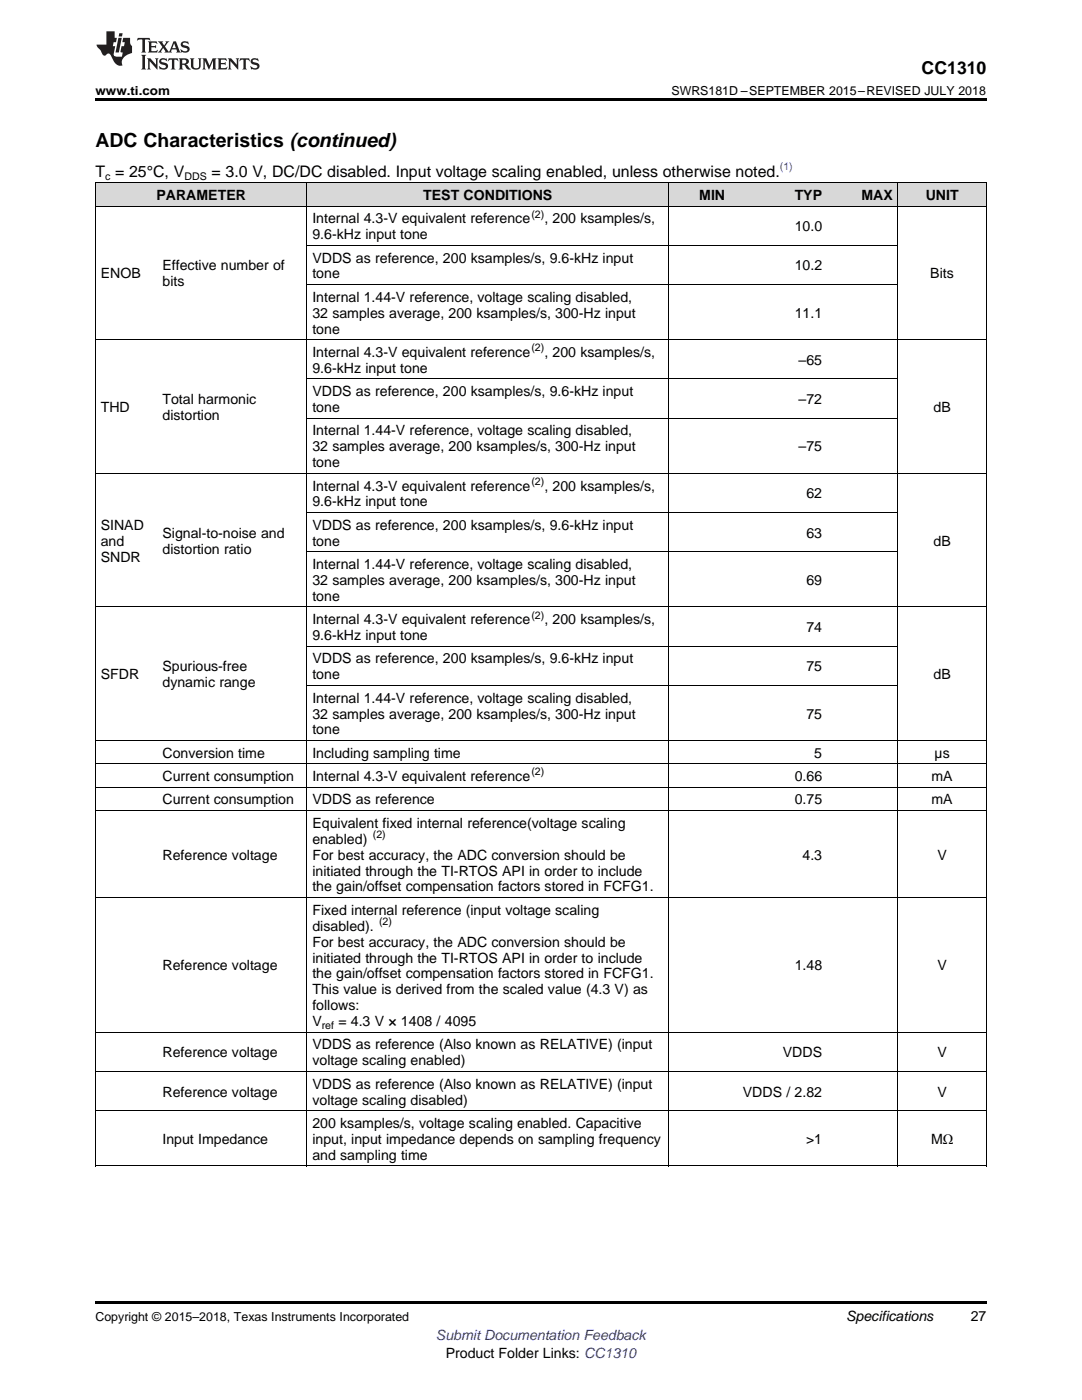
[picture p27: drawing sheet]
<svg xmlns="http://www.w3.org/2000/svg" width="216mm" height="279mm" viewBox="0 0 216 279" stroke-linecap="round" stroke-linejoin="round" font-family="sans-serif">
<defs><g id="words">
<text font-size="3.9" x="19" y="29.3">ADC Characteristics (continued)</text>
<text font-size="3.5" x="183.9" y="14.8">CC1310</text>
<g font-size="3.2">
<text x="19" y="35.2">T = 25°C, V</text>
<text x="42.2" y="35.2">= 3.0 V, DC/DC disabled. Input voltage scaling enabled, unless otherwise noted.</text>
</g>
<g font-size="2.8">
<text x="31.2" y="39.9">PARAMETER</text>
<text x="84.5" y="39.9">TEST CONDITIONS</text>
<text x="139.5" y="39.9">MIN</text>
<text x="158.6" y="39.9">TYP</text>
<text x="171.9" y="39.9">MAX</text>
<text x="184.7" y="39.9">UNIT</text>
<text x="62.3" y="44.6">Internal 4.3-V equivalent reference</text>
<text x="62.3" y="47.7">9.6-kHz input tone</text>
<text x="108.6" y="44.6">, 200 ksamples/s,</text>
<text x="158.6" y="46.1">10.0</text>
<text x="32.4" y="54">Effective number of</text>
<text x="62.3" y="52.4">VDDS as reference, 200 ksamples/s, 9.6-kHz input</text>
<text x="158.6" y="54">10.2</text>
<text x="20.1" y="55.6">ENOB</text>
<text x="32.4" y="57.2">bits</text>
<text x="62.3" y="55.6">tone</text>
<text x="185.6" y="55.6">Bits</text>
<text x="62.3" y="60.2">Internal 1.44-V reference, voltage scaling disabled,</text>
<text x="62.3" y="63.4">32 samples average, 200 ksamples/s, 300-Hz input</text>
<text x="158.6" y="63.4">11.1</text>
<text x="62.3" y="66.6">tone</text>
<text x="62.3" y="71.2">Internal 4.3-V equivalent reference</text>
<text x="108.6" y="71.2">, 200 ksamples/s,</text>
<text x="62.3" y="74.4">9.6-kHz input tone</text>
<text x="159.3" y="72.8">–65</text>
<text x="20.1" y="82.2">THD</text>
<text x="32.4" y="80.6">Total harmonic</text>
<text x="32.4" y="83.8">distortion</text>
<text x="62.3" y="79.1">VDDS as reference, 200 ksamples/s, 9.6-kHz input</text>
<text x="62.3" y="82.2">tone</text>
<text x="159.3" y="80.6">–72</text>
<text x="186.3" y="82.2">dB</text>
<text x="62.3" y="86.9">Internal 1.44-V reference, voltage scaling disabled,</text>
<text x="62.3" y="90.1">32 samples average, 200 ksamples/s, 300-Hz input</text>
<text x="62.3" y="93.2">tone</text>
<text x="159.3" y="90.1">–75</text>
<text x="62.3" y="97.9">Internal 4.3-V equivalent reference</text>
<text x="62.3" y="101.1">9.6-kHz input tone</text>
<text x="108.6" y="97.9">, 200 ksamples/s,</text>
<text x="160.9" y="99.5">62</text>
<text x="20.1" y="105.7">SINAD</text>
<text x="32.4" y="107.3">Signal-to-noise and</text>
<text x="62.3" y="105.7">VDDS as reference, 200 ksamples/s, 9.6-kHz input</text>
<text x="160.9" y="107.3">63</text>
<text x="20.1" y="108.9">and</text>
<text x="20.1" y="112.1">SNDR</text>
<text x="32.4" y="110.5">distortion ratio</text>
<text x="62.3" y="108.9">tone</text>
<text x="62.3" y="113.6">Internal 1.44-V reference, voltage scaling disabled,</text>
<text x="186.3" y="108.9">dB</text>
<text x="62.3" y="116.7">32 samples average, 200 ksamples/s, 300-Hz input</text>
<text x="62.3" y="119.9">tone</text>
<text x="160.9" y="116.7">69</text>
<text x="62.3" y="124.6">Internal 4.3-V equivalent reference</text>
<text x="108.6" y="124.6">, 200 ksamples/s,</text>
<text x="62.3" y="127.7">9.6-kHz input tone</text>
<text x="160.9" y="126.2">74</text>
<text x="20.1" y="135.6">SFDR</text>
<text x="32.4" y="134">Spurious-free</text>
<text x="32.4" y="137.2">dynamic range</text>
<text x="62.3" y="132.4">VDDS as reference, 200 ksamples/s, 9.6-kHz input</text>
<text x="62.3" y="135.6">tone</text>
<text x="160.9" y="134">75</text>
<text x="186.3" y="135.6">dB</text>
<text x="62.3" y="140.2">Internal 1.44-V reference, voltage scaling disabled,</text>
<text x="62.3" y="143.4">32 samples average, 200 ksamples/s, 300-Hz input</text>
<text x="160.9" y="143.4">75</text>
<text x="62.3" y="146.6">tone</text>
<text x="32.4" y="151.2">Conversion time</text>
<text x="32.4" y="155.9">Current consumption</text>
<text x="62.3" y="151.2">Including sampling time</text>
<text x="62.3" y="155.9">Internal 4.3-V equivalent reference</text>
<text x="158.6" y="155.9">0.66</text>
<text x="162.5" y="151.2">5</text>
<text x="185.9" y="155.9">mA</text>
<text x="186.5" y="151.2">µs</text>
<text x="32.4" y="160.5">Current consumption</text>
<text x="62.3" y="160.5">VDDS as reference</text>
<text x="158.6" y="160.5">0.75</text>
<text x="185.9" y="160.5">mA</text>
<text x="62.3" y="165.2">Equivalent fixed internal reference(voltage scaling</text>
<text x="32.4" y="171.6">Reference voltage</text>
<text x="62.3" y="168.4">enabled)</text>
<text x="62.3" y="171.6">For best accuracy, the ADC conversion should be</text>
<text x="160.1" y="171.6">4.3</text>
<text x="187" y="171.6">V</text>
<text x="62.3" y="174.7">initiated through the TI-RTOS API in order to include</text>
<text x="62.3" y="177.9">the gain/offset compensation factors stored in FCFG1.</text>
<text x="62.3" y="182.6">Fixed internal reference (input voltage scaling</text>
<text x="62.3" y="185.7">disabled).</text>
<text x="62.3" y="188.9">For best accuracy, the ADC conversion should be</text>
<text x="32.4" y="193.7">Reference voltage</text>
<text x="62.3" y="192.1">initiated through the TI-RTOS API in order to include</text>
<text x="62.3" y="195.3">the gain/offset compensation factors stored in FCFG1.</text>
<text x="158.6" y="193.7">1.48</text>
<text x="187" y="193.7">V</text>
<text x="62.3" y="198.4">This value is derived from the scaled value (4.3 V) as</text>
<text x="62.3" y="201.6">follows:</text>
<text x="62.3" y="204.8">V</text>
<text x="62.3" y="209.4">VDDS as reference (Also known as RELATIVE) (input</text>
<text x="67.5" y="204.8">= 4.3 V × 1408 / 4095</text>
<text x="32.4" y="211">Reference voltage</text>
<text x="62.3" y="212.6">voltage scaling enabled)</text>
<text x="156.2" y="211">VDDS</text>
<text x="187" y="211">V</text>
<text x="32.4" y="218.9">Reference voltage</text>
<text x="62.3" y="217.3">VDDS as reference (Also known as RELATIVE) (input</text>
<text x="62.3" y="220.5">voltage scaling disabled)</text>
<text x="148.2" y="218.9">VDDS / 2.82</text>
<text x="187" y="218.9">V</text>
<text x="62.3" y="225.1">200 ksamples/s, voltage scaling enabled. Capacitive</text>
<text x="32.4" y="228.3">Input Impedance</text>
<text x="62.3" y="228.3">input, input impedance depends on sampling frequency</text>
<text x="62.3" y="231.5">and sampling time</text>
<text x="160.8" y="228.3">&gt;1</text>
<text x="185.8" y="228.3">MΩ</text>
<text x="168.8" y="263.6">Specifications</text>
<text x="193.7" y="263.6">27</text>
<text x="88.9" y="270.9">Product Folder Links: CC1310</text>
</g>
<text font-size="2.8" fill="#00f" x="87" y="267.4">Submit Documentation Feedback</text>
<g font-size="2.5">
<text x="19" y="19">www.ti.com</text>
<text x="134" y="19">SWRS181D –SEPTEMBER 2015–REVISED JULY 2018</text>
<text x="19" y="263.6">Copyright © 2015–2018, Texas Instruments Incorporated</text>
</g>
<g font-size="2.1">
<text x="21" y="35.9">c</text>
<text x="36.8" y="35.9">DDS</text>
<text x="106" y="43.4">(2)</text>
<text x="106" y="70.1">(2)</text>
<text x="106" y="96.8">(2)</text>
<text x="106" y="123.4">(2)</text>
<text x="106" y="154.8">(2)</text>
<text x="74.4" y="167.3">(2)</text>
<text x="75.6" y="184.6">(2)</text>
<text x="64.2" y="205.4">ref</text>
</g>
<text font-size="2.1" fill="#00f" x="155.6" y="34">(1)</text>
</g></defs>
<g fill="#d8d8d8">
<path d="M19 36.5h12.4v4.7h-12.4z"/>
<path d="M31.4 36.5h29.9v4.7h-29.9z"/>
<path d="M61.3 36.5h72.2v4.7h-72.2z"/>
<path d="M133.5 36.5h12.3v4.7h-12.3z"/>
<path d="M145.8 36.5h19.3v4.7h-19.3z"/>
<path d="M165.1 36.5h14.1v4.7h-14.1z"/>
<path d="M179.2 36.5h17.6v4.7h-17.6z"/>
</g>
<path d="M19 19.5h177.8v.5h-177.8zM19 259.7h177.8v.5h-177.8z" fill="#000"/>
<g fill="none" stroke="#000" stroke-width=".2">
<path d="M19 36.5h177.8M19.1 36.5v196.2M61.2 36.5v196.2M133.4 36.5v196.2M179.2 36.5v196.2M196.8 36.5v196.2M19 41.1h177.8M61.3 56.8h117.9M61.3 48.9h117.9M19 67.8h177.8M61.3 75.6h117.9M19 94.5h177.8"/>
<path d="M61.3 83.4h117.9M61.3 110.1h117.9M61.3 102.3h117.9M19 121.1h177.8M61.3 136.8h117.9M61.3 129h117.9M19 157.1h177.8M19 152.5h177.8M19 147.8h177.8M19 179.1h177.8M19 161.8h177.8M19 213.8h177.8"/>
<path d="M19 206h177.8M19 232.7h177.8M19 221.7h177.8"/>
</g>
<g fill="#231f20">
<path d="M27.5 7.6l-.1 .5 .4-.2h.6v.1v2.1l-.2 .4h1l-.3-.4v-2.1l.1-.1h.5l.5 .2-.2-.5zM29.5 8.3l.2 .3v1.5l-.2 .4h1.8l.2-.6a1.04 1.04 0 0 1-1.3 .2v-.7h.6l.3 .2v-.6l-.3 .2h-.6v-.6l.8-.1 .4 .3-.2-.5zM31.5 8.3l.9 1.1-.9 1.1h.8l-.2-.2 .5-.7 .4 .7-.2 .2h1.5l-.1-.2 .1-.4h.9l.1 .4-.2 .2h1l-.3-.3-.7-1.9h-.5l-.9 2-.8-1 .9-1h-.8l.1 .3-.3 .5-.4-.6 .2-.2zM34.7 8.6l.4 1h-.7zM36.3 8.4a.63 .63 0 0 0-.2 .7 .63 .63 0 0 0 .6 .4l.6 .2 .1 .2a.75 .75 0 0 1-.7 .4 .75 .75 0 0 1-.6-.5l.1 .7 .1-.1a1.11 1.11 0 0 0 1.5-.6 1.13 1.13 0 0 0-1.2-.8l-.1-.4a1.04 1.04 0 0 1 1.2 .2l-.2-.5-.1 .1-.5-.2zM28.2 10.9l.2 .4v2.2l-.2 .4h1l-.3-.4v-2.2l.3-.4zM29.3 11.6l.3 .4v1.5l-.3 .4h.8l-.2-.4v-1.3l1.5 1.7v-1.9l.2-.4h-.7l.2 .4v.9l-1.1-1.3zM32 11.8a.62 .62 0 0 0-.2 .7 .62 .62 0 0 0 .6 .4l.6 .1 .1 .3a.76 .76 0 0 1-.7 .3 .76 .76 0 0 1-.6-.4l.1 .7 .1-.1a1.11 1.11 0 0 0 1.5-.6 1.13 1.13 0 0 0-1.2-.8l-.1-.4a1.04 1.04 0 0 1 1.2 .2l-.2-.6-.1 .1-.5-.1zM33.7 11.6l-.2 .6a.61 .61 0 0 1 .8-.3v1.6l-.2 .4h.9l-.2-.4v-1.6a.63 .63 0 0 1 .8 .3l-.2-.6zM35.6 11.6l.3 .4v1.5l-.3 .4h1l-.2-.2v-.8l.5 .2a.76 .76 0 0 0 1.2 .7l-1-1a.58 .58 0 0 0 .6-.5 .58 .58 0 0 0-.5-.6zM36.4 11.9h.1a.45 .45 0 0 1 .5 .1 .45 .45 0 0 1 .1 .5l-.7 .2zM37.9 11.6l.2 .2a2.17 2.17 0 0 0 .3 1.9 .99 .99 0 0 0 1.6-.6v-1.1l.2-.4h-.7l.2 .2a1.92 1.92 0 0 1-.2 1.8 .6 .6 0 0 1-.9-.5v-1.1l.2-.4zM40.4 11.6l.2 .4v1.5l-.2 .4h.7l-.2-.4v-1.4l.8 1.8 .8-1.8v1.4l-.2 .4h.9l-.2-.4v-1.5l.2-.4h-.8l-.6 1.5-.6-1.5zM43.4 11.6l.2 .4v1.5l-.2 .4h1.8l.2-.6a1.04 1.04 0 0 1-1.3 .1v-.6h.5l.4 .2v-.6l-.4 .2h-.5v-.7h.8l.3 .3-.1-.6zM45.5 11.6l.2 .4v1.5l-.2 .4h.7l-.2-.4v-1.3l1.5 1.7v-1.9l.2-.4h-.7l.2 .4v.9l-1.1-1.3zM47.9 11.6l-.1 .6a.61 .61 0 0 1 .8-.3v1.6l-.3 .4h1l-.3-.4 .1-1.6a.63 .63 0 0 1 .7 .3l-.1-.6zM50.2 11.8a.62 .62 0 0 0-.2 .7 .62 .62 0 0 0 .6 .4l.6 .1 .2 .3a.76 .76 0 0 1-.8 .3 .76 .76 0 0 1-.6-.4l.1 .7 .2-.1a1.11 1.11 0 0 0 1.5-.6 1.13 1.13 0 0 0-1.3-.8l-.1-.4a1.04 1.04 0 0 1 1.2 .2l-.1-.6-.2 .1-.5-.1z"/>
<path d="M21.2 6.3v2.6h-1.9l.1 .4 .7 .9a.91 .91 0 0 0 1 .8 .56 .56 0 0 1 .5-.3 .56 .56 0 0 1 .5 .3l.4 .8a1.53 1.53 0 0 0 1.9 1.2 1.54 1.54 0 0 1 1-2.1l.9-.3v-1.4a1.52 1.52 0 0 1-.3-1.6h-1.4l-.2 .8h.5l-.2 .8h-.4l-.2 1v.2l.4 .1-.2 .8a1.93 1.93 0 0 1-1.6-.3l.3-1.8h-.5l.2-.8h.4l.2-.8h-.4v-1.3zM23.6 7.6l-.6 2.9h.7l.6-2.9zM23.8 6.6l-.1 .7h.6l.2-.7z"/>
</g>
<use href="#words"/>
</svg>
